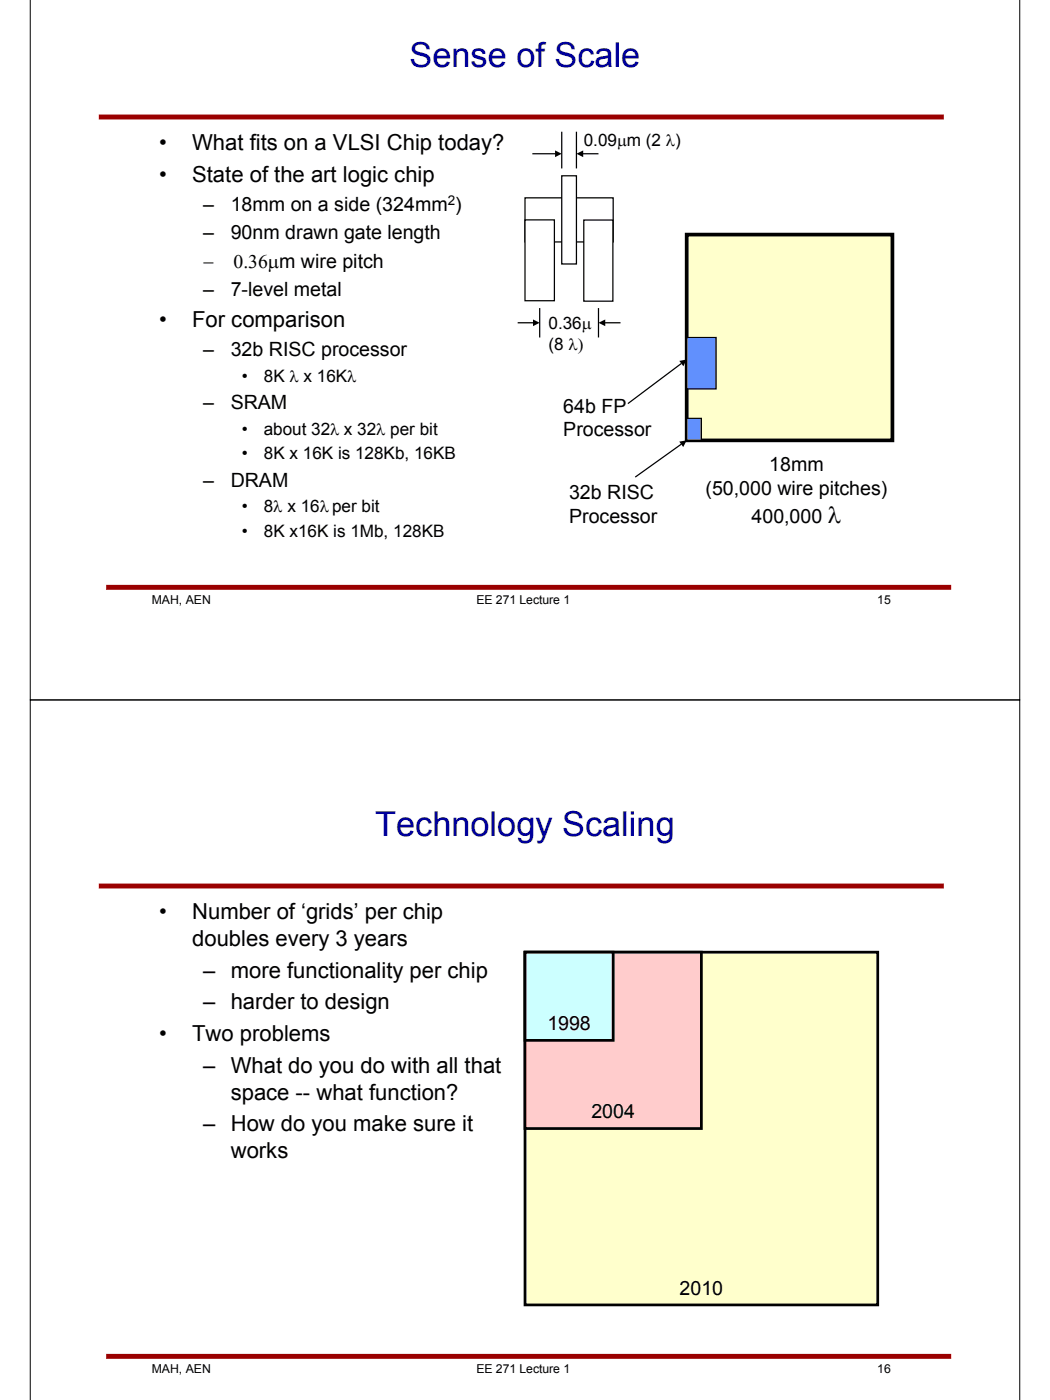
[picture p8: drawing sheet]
<svg xmlns="http://www.w3.org/2000/svg" width="190mm" height="254mm" viewBox="0 0 190 254" stroke-linecap="round" stroke-linejoin="round" font-family="sans-serif">
<defs><g id="words">
<g font-size="6.2" fill="#00009a">
<text x="74.3" y="12.2">Sense of Scale</text>
<text x="68.1" y="151.7">Technology Scaling</text>
</g>
<text font-size="4.4" x="150.2" y="95">λ</text>
<g font-size="4">
<text x="28.9" y="27.3">•</text>
<text x="34.9" y="27.3">What fits on a VLSI Chip today?</text>
<text x="28.9" y="33">•</text>
<text x="34.9" y="33">State of the art logic chip</text>
<text x="28.9" y="59.4">•</text>
<text x="34.9" y="59.4">For comparison</text>
<text x="28.9" y="166.8">•</text>
<text x="34.9" y="166.8">Number of ‘grids’ per chip</text>
<text x="34.9" y="171.6">doubles every 3 years</text>
<text x="36.9" y="177.4">– more functionality per chip</text>
<text x="36.9" y="183.1">– harder to design</text>
<text x="28.9" y="188.9">•</text>
<text x="34.9" y="188.9">Two problems</text>
<text x="36.9" y="194.7">– What do you do with all that</text>
<text x="41.9" y="199.5">space -- what function?</text>
<text x="36.9" y="205.3">– How do you make sure it</text>
<text x="41.9" y="210.1">works</text>
</g>
<g font-size="3.6">
<text x="36.9" y="38.3">–</text>
<text x="41.9" y="38.3">18mm on a side (324mm )</text>
<text x="36.9" y="43.4">–</text>
<text x="41.9" y="43.4">90nm drawn gate length</text>
<text x="36.9" y="48.6">−</text>
<text x="36.9" y="53.7">–</text>
<text x="41.9" y="53.7">7-level metal</text>
<text x="42.4" y="48.6">0.36µm wire pitch</text>
<text x="36.9" y="64.6">–</text>
<text x="41.9" y="64.6">32b RISC processor</text>
<text x="36.9" y="74.2">–</text>
<text x="41.9" y="74.2">SRAM</text>
<text x="102.2" y="74.8">64b FP</text>
<text x="102.2" y="79.1">Processor</text>
<text x="36.9" y="88.3">–</text>
<text x="41.9" y="88.3">DRAM</text>
<text x="128" y="89.8">(50,000 wire pitches)</text>
<text x="139.6" y="85.5">18mm</text>
<text x="103.2" y="90.6">32b RISC</text>
<text x="103.2" y="94.8">Processor</text>
<text x="136.4" y="95">400,000</text>
<text x="99.3" y="186.9">1998</text>
<text x="107.3" y="202.9">2004</text>
<text x="123.3" y="234.9">2010</text>
</g>
<g font-size="3.1">
<text x="105.9" y="26.6">0.09µm (2 λ)</text>
<text x="99.5" y="59.8">0.36µ</text>
<text x="99.5" y="63.5">(8 λ)</text>
<text x="43.9" y="69.2">•</text>
<text x="47.9" y="69.2">8K λ x 16Kλ</text>
<text x="43.9" y="78.8">•</text>
<text x="43.9" y="83.3">•</text>
<text x="47.9" y="78.8">about 32λ x 32λ per bit</text>
<text x="47.9" y="83.3">8K x 16K is 128Kb, 16KB</text>
<text x="43.9" y="92.9">•</text>
<text x="47.9" y="92.9">8λ x 16λ per bit</text>
<text x="43.9" y="97.3">•</text>
<text x="47.9" y="97.3">8K x16K is 1Mb, 128KB</text>
</g>
<text font-size="2.4" x="81.2" y="37.2">2</text>
<g font-size="2.2">
<text x="27.5" y="109.5">MAH, AEN</text>
<text x="86.4" y="109.5">EE 271 Lecture 1</text>
<text x="159.2" y="109.5">15</text>
<text x="27.5" y="249">MAH, AEN</text>
<text x="86.4" y="249">EE 271 Lecture 1</text>
<text x="159.2" y="249">16</text>
</g>
</g></defs>
<path d="M17.9 21.2h153.3M19.3 106.6h153.3" fill="none" stroke="#9a0000" stroke-width=".89" stroke-linecap="butt"/>
<path d="M124.6 42.6h37.3v37.3h-37.3z" fill-rule="evenodd" fill="#ffc" stroke="#000" stroke-width=".67"/>
<path d="M95.3 35.9h15.9v8h-15.9z" fill="#fff"/>
<path d="M95.2 35.9h16v8h-16z" fill="none" stroke="#000" stroke-width=".23"/>
<path d="M101.9 31.9h2.7v16h-2.7z" fill="#fff"/>
<path d="M96.6 27.9h4.1M101.9 31.9h2.7v16h-2.7zM101.9 23.9v6.7M104.6 23.9v6.7M105.8 27.9h2.8" fill="none" stroke="#000" stroke-width=".23"/>
<path d="M100.7 27.3l1.2 .6-1.2 .6zM104.6 27.9l1.2-.6v1.2z" fill="#000"/>
<path d="M124.6 75.9h2.6v4h-2.6z" fill-rule="evenodd" fill="#6190fd" stroke="#000" stroke-width=".23"/>
<path d="M123.6 80.6l-8.4 6" fill="none" stroke="#000" stroke-width=".23"/>
<path d="M123.2 80.1l1.4-.2-.6 1.2z" fill="#000"/>
<path d="M124.6 61.2h5.3v9.4h-5.3z" fill-rule="evenodd" fill="#6190fd" stroke="#000" stroke-width=".23"/>
<path d="M123.6 65.9l-9.7 7.3" fill="none" stroke="#000" stroke-width=".23"/>
<path d="M123.2 65.5l1.4-.3-.6 1.3z" fill="#000"/>
<path d="M95.3 39.9h5.3v14.7h-5.3z" fill="#fff"/>
<path d="M95.2 39.9h5.4v14.7h-5.4z" fill="none" stroke="#000" stroke-width=".23"/>
<path d="M105.9 39.9h5.3v14.7h-5.3z" fill="#fff"/>
<path d="M105.9 39.9h5.3v14.7h-5.3zM93.9 58.6h2.8M97.9 55.9v5.3M108.6 55.9v5.3M109.8 58.6h2.8" fill="none" stroke="#000" stroke-width=".23"/>
<path d="M96.7 58l1.2 .6-1.2 .6zM108.6 58.6l1.2-.6v1.2z" fill="#000"/>
<path d="M185 -.1v127.1h-179.5v-127" fill="none" stroke="#000" stroke-width=".18"/>
<path d="M15.3 136.8h159.9v117.2h-159.9z" fill="#fff"/>
<path d="M17.9 160.8h153.3M19.3 246.1h153.3" fill="none" stroke="#9a0000" stroke-width=".89" stroke-linecap="butt"/>
<path d="M95.2 172.8h64v63.9h-64z" fill-rule="evenodd" fill="#ffc" stroke="#000" stroke-width=".49"/>
<path d="M95.2 172.8h32v32h-32z" fill-rule="evenodd" fill="#fcc" stroke="#000" stroke-width=".49"/>
<path d="M95.2 172.8h16v16h-16z" fill-rule="evenodd" fill="#cff" stroke="#000" stroke-width=".49"/>
<path d="M5.5 254v-127h179.5v127" fill="none" stroke="#000" stroke-width=".18"/>
<use href="#words"/>
</svg>
